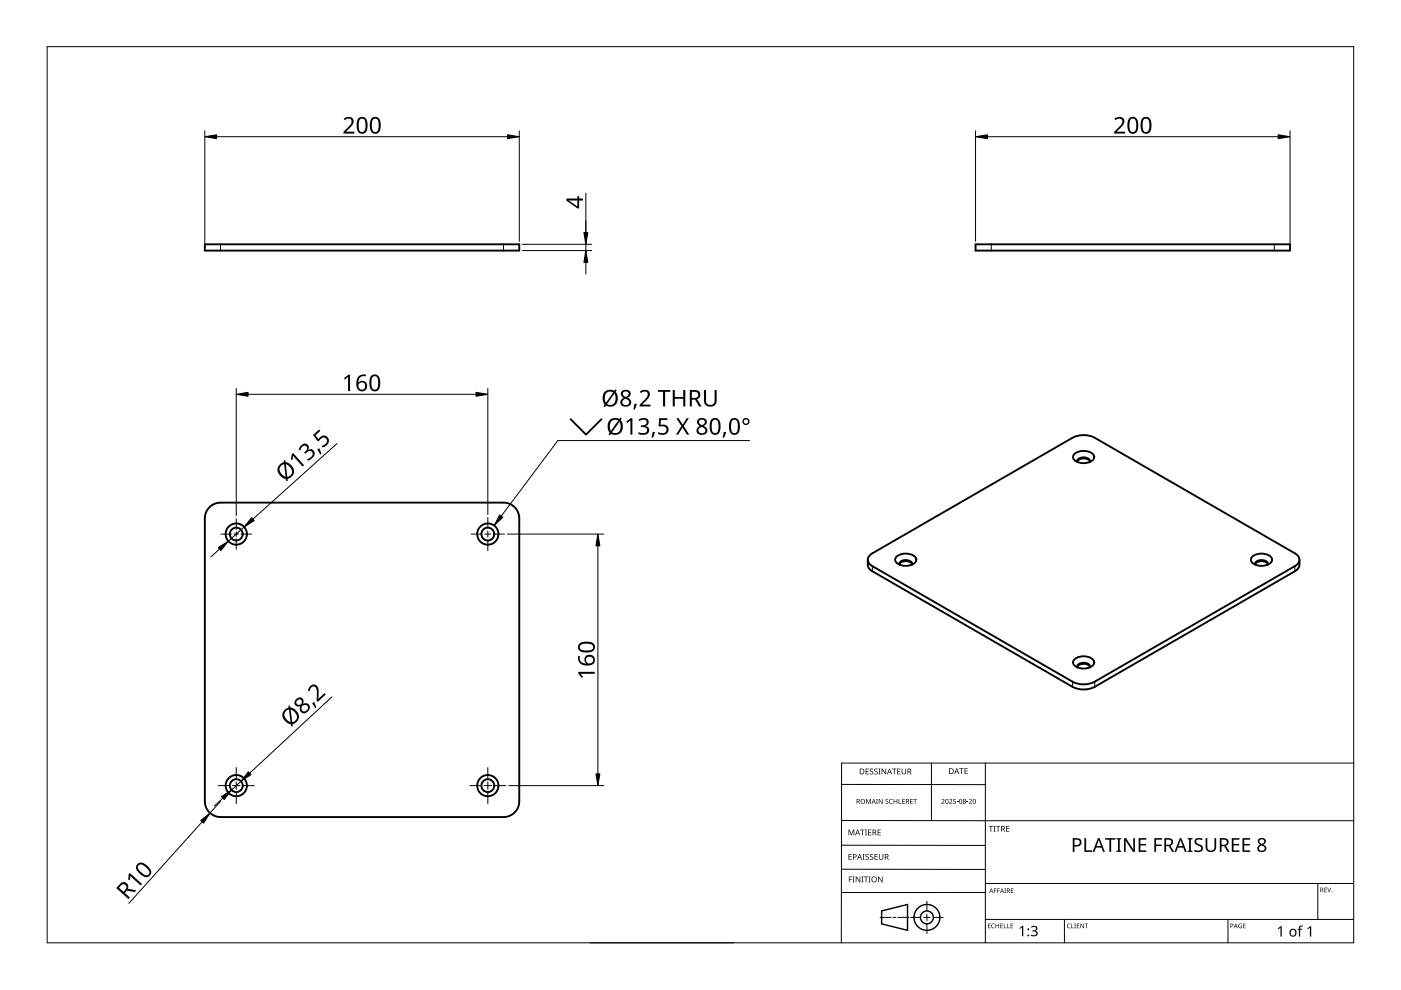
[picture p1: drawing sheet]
<svg xmlns="http://www.w3.org/2000/svg" width="297mm" height="210mm" viewBox="0 0 297 210" stroke-linecap="round" stroke-linejoin="round" font-family="sans-serif">
<path d="M46.8 51.8v1.3M106.8 51.8v1.3M210.2 51.8v1.3M270.2 51.8v1.3M185 120v1.1M274.5 120v1.1M227.4 144.5v1.1M232.1 144.5v1.1" fill="none" stroke="#000" stroke-width=".21"/>
<g fill="none" stroke="#000" stroke-width=".4">
<path d="M43.4 51.8h66.7v1.3h-66.7zM206.8 51.8h66.7v1.3h-66.7zM227.8 96.2a3.1 3.1 0 0 1 4.1 .4 1.4 1.4 0 0 1-1.6 1.6 2.7 2.7 0 0 1-2.7-1l-.1-.3zM228.4 97.9a1.69 1.69 0 0 1 2.7 0M231.1 98v-.1a1.43 1.43 0 0 0-2.2-.8 .66 .66 0 0 0-.5 .9M44.4 107.5a3.3 3.3 0 0 1 2.4-.9h60a3.3 3.3 0 0 1 3.3 3.3v60a3.3 3.3 0 0 1-3.3 3.3h-60a3.3 3.3 0 0 1-3.4-3.3v-60a3.3 3.3 0 0 1 1-2.4zM52.3 113.2a2.25 2.25 0 0 0-3.2-2 2.25 2.25 0 0 0-.5 3.8 2.25 2.25 0 0 0 3.7-1.2v-.6M184 118.7a2 2 0 0 0 1 2.4l42.4 24.5a5.2 5.2 0 0 0 4.7 0l42.4-24.5 .6-.5a2.15 2.15 0 0 0 .4-1.9M184.3 117.8l.7-.5 42.4-24.5a5.2 5.2 0 0 1 4.7 0l42.4 24.5a1.44 1.44 0 0 1 1 1.4 1.44 1.44 0 0 1-1 1.3l-42.4 24.5a5.2 5.2 0 0 1-4.7 0l-42.4-24.5a1.39 1.39 0 0 1-.7-2.2zM190.1 118a3.1 3.1 0 0 1 4.1 .3 1.4 1.4 0 0 1-1.6 1.6 2.7 2.7 0 0 1-2.7-.9l-.1-.3zM190.7 119.7v-.1a1.43 1.43 0 0 1 2.1-.7 .66 .66 0 0 1 .6 .8M193.4 119.6a1.69 1.69 0 0 0-2.7 0"/>
<path d="M265.5 118a3.1 3.1 0 0 1 4.1 .3 1.4 1.4 0 0 1-1.5 1.6 2.7 2.7 0 0 1-2.8-.9l-.1-.3zM266.1 119.7v-.1a1.43 1.43 0 0 1 2.2-.7 .66 .66 0 0 1 .5 .8M268.8 119.6a1.69 1.69 0 0 0-2.7 0M227.8 139.8a3.1 3.1 0 0 1 4.1 .3 1.4 1.4 0 0 1-1.6 1.6 2.7 2.7 0 0 1-2.7-.9l-.1-.4zM228.4 141.5v-.1a1.43 1.43 0 0 1 2.2-.7 .66 .66 0 0 1 .5 .8M231.1 141.4a1.69 1.69 0 0 0-2.7 0M52.3 166.6a2.25 2.25 0 0 1-3.2 2 2.25 2.25 0 0 1-.5-3.8 2.25 2.25 0 0 1 3.7 1.2v.6"/>
<circle cx="50.1" cy="113.2" r="1.37"/>
<circle cx="103.4" cy="113.2" r="2.25"/>
<circle cx="103.4" cy="113.2" r="1.37"/>
<circle cx="50.1" cy="166.6" r="1.37"/>
<circle cx="103.4" cy="166.6" r="2.25"/>
<circle cx="103.4" cy="166.6" r="1.37"/>
</g>
<path d="M10 9.9h277v190h-277z" fill="none" stroke="#000" stroke-width=".21"/>
<g fill="none" stroke="#000" stroke-width=".21">
<path d="M178.4 179.2l30.5 .1M178.4 166.3l30.5 .1M178.5 174h108.6M197.5 161.8v12.2M208.9 161.8v38.1M287 161.8h-108.6v38.1M125.1 199.9h30.5M178.4 184.3h30.5M186.6 194.5h2.4M189.4 194.5h.5M190.4 194.5h2.4M193.1 194.5h2.1"/>
<path d="M195.8 194.5h1.4M196.5 191.1v2M196.5 193.8v1.4M196.5 195.9v2M197.9 194.5h2.1M208.9 189.2h-30.5M208.9 187.3h78.1M208.9 194.9h78.1M225.7 194.9v5M260.4 194.9v5M279.4 187.3v7.6"/>
</g>
<g fill="none" stroke="#000" stroke-width=".3">
<path d="M186.9 193.1l5.5-1.3v5.5l-5.5-1.4z"/>
<circle cx="196.5" cy="194.5" r="1.37"/>
<circle cx="196.5" cy="194.5" r="2.74"/>
</g>
<g fill="#000">
<path d="M179.9 175.9h.2l.4 1 .4-1h.2v1.2h-.1v-1.1l-.4 1.1h-.2l-.4-1.1 .1 1.1h-.2zM182.4 175.9h.9v.1h-.4v1.1h-.1v-1.1h-.4zM183.4 175.9h.4l-.1 .1v1l.1 .1h-.4l.1-.1v-1zM183.6 169.4h.2l.3 .8 .4-.8h.2v1h-.2v-.9l-.4 .9-.4-.9 .1 .9h-.2zM183.5 163h.7v.1h-.5v.4h.5v.1h-.5v.4h.5v.2h-.7zM184.1 175.9h.6v.1h-.5v.4h.5v.1h-.5v.5h.5v.1h-.6zM184.5 163.1l.4-.2 .2 .1v.1a.25 .25 0 0 0-.4-.1 .25 .25 0 0 0 0 .4 .4 .4 0 0 1 .5 .3 .4 .4 0 0 1-.3 .5 .4 .4 0 0 1-.5-.2h.1a.27 .27 0 0 0 .4 .1 .27 .27 0 0 0-.1-.4l-.3-.3zM185.4 163.1l.4-.2 .3 .1-.1 .1a.25 .25 0 0 0-.4-.1 .25 .25 0 0 0 0 .4 .4 .4 0 0 1 .5 .3 .4 .4 0 0 1-.3 .5 .4 .4 0 0 1-.5-.2h.1a.27 .27 0 0 0 .4 .1 .27 .27 0 0 0 0-.4l-.4-.3zM185.8 169.4h.3l-.1 .1v.8l.1 .1h-.3l.1-.1zM186.2 163h.5l-.2 .1v1l.2 .1h-.5l.2-.1v-1zM186.1 175.9h.6v.1h-.5v.4h.5v.1h-.5v.5h.5v.1h-.6zM186.3 169.4h.2l.5 .8v-.8h.1v1h-.1l-.6-.8v.8h-.1z"/>
<path d="M186.9 163h.2l.6 1v-1h.2v1.2h-.2l-.6-1v1h-.2zM187.8 169.5l.3-.1h.2v.2a.25 .25 0 0 0-.3-.1 .25 .25 0 0 0-.1 .3 .25 .25 0 0 0 .3 .1 .32 .32 0 0 1 0 .5 .32 .32 0 0 1-.5-.1 .25 .25 0 0 0 .4 .1 .25 .25 0 0 0 0-.4l-.3-.2zM188.6 169.5l.4-.1h.3l-.1 .2a.41 .41 0 0 0-.6 .3 .41 .41 0 0 0 .6 .4 .48 .48 0 0 1-.6-.1 .48 .48 0 0 1 0-.7zM189.1 163h1v.1h-.4v1.1h-.2v-1.1h-.4zM189.5 169.4h.1v.4h.5v-.4h.1v1h-.1v-.5h-.5v.5h-.1zM190.5 169.4h.2v.9h.4v.1h-.6zM190.2 163h.7v.1h-.5v.4h.5v.1h-.5v.4h.5v.2h-.7zM191.3 169.4h.5v.1h-.4v.3h.4v.1h-.4v.4h.4v.1h-.5zM191.2 163h.1v.8a.32 .32 0 0 0 .3 .3 .32 .32 0 0 0 .4-.4v-.7h.1v.7a.47 .47 0 0 1-.5 .5 .47 .47 0 0 1-.4-.5zM193 169.4h.5v.1h-.4v.3h.4v.1h-.4v.4h.4v.1h-.5zM193.6 169.4h.8v.1h-.3v.9h-.2v-.9h-.3zM199.6 169.5a.37 .37 0 0 1 .6 0 .37 .37 0 0 1-.2 .6l-.2 .2h.5v.1h-.7l.3-.4a.27 .27 0 0 0 .2-.3 .27 .27 0 0 0-.4-.1z"/>
<path d="M201.2 169.5a.37 .37 0 0 1 .6 0 .37 .37 0 0 1-.2 .6l-.2 .2h.5v.1h-.7l.3-.4a.27 .27 0 0 0 .3-.3 .27 .27 0 0 0-.5-.1zM202.1 169.4h.5v.1h-.4v.3a.34 .34 0 0 1 .5 .2 .34 .34 0 0 1-.2 .4 .34 .34 0 0 1-.4-.1 .29 .29 0 0 0 .4 0 .29 .29 0 0 0 0-.4 .29 .29 0 0 0-.4 0zM202.9 170l.3 .1zM203.4 162.9h.9v.1h-.4v1.1h-.1v-1.1h-.4zM204.9 170l.4 .1zM204.5 162.9h.7v.1h-.5v.4h.4v.1h-.4v.5h.5v.1h-.7zM205.4 169.5a.37 .37 0 0 1 .6 0 .37 .37 0 0 1-.2 .6l-.2 .2h.5v.1h-.7l.3-.4a.27 .27 0 0 0 .3-.3 .27 .27 0 0 0-.5-.1zM209.6 175.1h.9v.2h-.3v1h-.2v-1h-.4zM210.6 175.1h.5l-.2 .1v1l.2 .1h-.5l.2-.1v-1zM211.2 175.1h.9v.2h-.4v1h-.2v-1h-.3zM213.3 175.1h.7v.2h-.5v.3h.5v.2h-.5v.4h.5v.1h-.7zM253.4 178a1.38 1.38 0 0 1 1.6-.2l-.1 .3-.4-.1a.55 .55 0 0 0-.9 .3 .55 .55 0 0 0 .7 .7 .88 .88 0 0 1 .7 1.1 .88 .88 0 0 1-1.2 .6l-.6-.2v-.3h.2a.82 .82 0 0 0 1.3-.3l-.2-.4-.4-.2a.88 .88 0 0 1-.7-1.3z"/>
<path d="M255.6 177.7h.4v1.9a.76 .76 0 0 0 .7 .7 .76 .76 0 0 0 .8-.7v-1.9h.4v1.9a1.12 1.12 0 0 1-1.2 1.1 1.12 1.12 0 0 1-1.1-1.1zM180 185.8h.7v.2h-.6v.4h.5v.1h-.5v.6h-.1zM179.9 181.1h.7v.1h-.5v.4h.4v.1h-.4v.5h.5v.1h-.7zM180.8 185.8h.4l-.1 .2v.9l.1 .2h-.4l.1-.2v-.9zM181.4 185.8h.2l.7 1.1v-1.1h.1v1.3h-.2l-.6-1v1h-.2zM182.6 185.8h.5l-.2 .2v.9l.2 .2h-.5l.2-.2v-.9zM182.9 181.1h.4l-.1 .1v1l.1 .1h-.4l.1-.1v-1zM183.2 185.8h.9v.2h-.4v1.1h-.2v-1.1h-.3zM183.5 181.2l.5-.1h.2v.2a.25 .25 0 0 0-.4-.1 .25 .25 0 0 0 0 .4 .4 .4 0 0 1 .4 .3 .4 .4 0 0 1-.2 .4 .4 .4 0 0 1-.5-.2 .27 .27 0 0 0 .5 .1 .27 .27 0 0 0-.1-.4l-.4-.3zM184.2 185.8h.4l-.1 .2v.9l.1 .2h-.4l.1-.2v-.9zM184.5 181.2l.4-.1h.2v.2a.25 .25 0 0 0-.4-.1 .25 .25 0 0 0 0 .4 .4 .4 0 0 1 .5 .3 .4 .4 0 0 1-.3 .4 .4 .4 0 0 1-.5-.2h.1a.27 .27 0 0 0 .4 .1 .27 .27 0 0 0-.1-.4l-.3-.3zM185.4 181.1h.7v.1h-.5v.4h.5v.1h-.5v.5h.5v.1h-.7z"/>
<path d="M186.2 185.8h.1l.7 1.1v-1.1h.1v1.3h-.2l-.6-1v1h-.1zM186.3 181.1h.2v.8a.32 .32 0 0 0 .3 .3 .32 .32 0 0 0 .3-.3v-.8h.2v.8a.47 .47 0 0 1-.5 .4 .47 .47 0 0 1-.5-.4zM209.5 195.8h.5l-.4 .1v.3h.4l-.4 .1v.4l.4 .1h-.5zM210.3 196l.3-.2 .3 .1v.1a.39 .39 0 0 0-.6 .3 .39 .39 0 0 0 .6 .4 .46 .46 0 0 1-.7-.1 .46 .46 0 0 1 .1-.6zM210.7 188.4h.6l-.4 .1v.3h.4l-.4 .1v.4h-.2zM211.4 188.4h.6l-.4 .1v.3h.4l-.4 .1v.4h-.2zM211.1 195.8h.1v.4h.5v-.4h.1v1h-.1v-.5h-.5v.5h-.1zM212.1 195.8h.5l-.4 .1v.3h.4l-.4 .1v.4l.4 .1h-.5zM212.8 195.8h.2v.9l.4 .1h-.6zM212.9 188.4h.4l-.1 .1 .1 .8h-.4l.2-.1zM213.6 195.8h.1v.9l.4 .1h-.5zM214.3 195.8h.5l-.4 .1v.3h.4l-.4 .1v.4l.4 .1h-.5z"/>
<path d="M214.3 188.4h.6l-.5 .1v.3h.4l-.4 .1v.3l.5 .1h-.6zM216.1 196.8l.6-.5h.3v2.2h-.3v-1.9l-.4 .4zM218.6 196.5a.72 .72 0 0 1 .9-.3 .72 .72 0 0 1 .4 .9l-.4 .3a.62 .62 0 0 1 .5 .7 .62 .62 0 0 1-.8 .4l-.6-.1v-.2l.4 .1a.45 .45 0 0 0 .7-.3 .45 .45 0 0 0-.6-.5h-.2v-.2a.46 .46 0 0 0 .6-.1 .46 .46 0 0 0 0-.6l-.8 .1zM226.3 196l.4-.2 .3 .1-.1 .1a.39 .39 0 0 0-.6 .3 .39 .39 0 0 0 .6 .4 .46 .46 0 0 1-.6-.1 .46 .46 0 0 1 0-.6zM227.1 195.8h.2v.9l.4 .1h-.6zM227.8 195.8h.3l-.1 .1 .1 .9h-.3l.1-.1zM228.3 195.8h.5l-.4 .1v.3h.4l-.4 .1v.4l.4 .1h-.5zM229.1 195.8h.1l.5 .8v-.8h.1v1h-.1l-.5-.8v.8h-.1zM229.9 177.7h.4v2.6h1.3v.3h-1.7zM230 195.8h.7l-.3 .1v.9h-.1v-.9zM234.3 177.7h2.2v.3h-.9v2.6h-.4v-2.6h-.9zM236.7 177.7h1v.2l-.3 .1v2.3l.3 .1v.2h-1v-.2l.3-.1v-2.3l-.3-.1z"/>
<path d="M238.3 177.7h.4l1.6 2.4v-2.4h.3v2.9h-.4l-1.6-2.4 .1 2.4h-.4zM241.4 177.7h1.6v.3h-1.2v.9h1.2v.4h-1.2v1h1.2v.3h-1.6zM244.7 177.7h1.7v.3h-1.3v1.1h1.2v.3h-1.2v1.2h-.4zM251.8 177.7h1v.2l-.3 .1v2.3l.3 .1v.2h-1v-.2l.3-.1v-2.3l-.3-.1zM261.2 177.7h1.6v.3h-1.3v.9h1.2v.4h-1.2v1h1.3v.3h-1.6zM262.7 196l.6-.1-.1 .1a.4 .4 0 0 0-.5 .3 .4 .4 0 0 0 .5 .4v-.3l-.2-.1h.3v.5a.53 .53 0 0 1-.7-.1 .53 .53 0 0 1 .1-.7zM263.6 195.8h.5l-.4 .1v.3h.4l-.4 .1v.4l.4 .1h-.5zM263.4 177.7h1.7v.3h-1.3v.9h1.2v.4h-1.2v1h1.3v.3h-1.7zM270.9 196.8l.6-.4h.2v2.2h-.2v-1.9l-.4 .3zM275.5 196.4l.7-.1v.2h-.4l-.1 .2v.2h.4v.2h-.4v1.5h-.3v-1.5h-.3l.3-.2zM277.2 196.8l.6-.4h.2v2.2h-.3v-1.9l-.4 .3zM280.8 188.2h.5l-.4 .1v.3h.4l-.4 .1v.4l.4 .1h-.5z"/>
<path d="M281.4 188.2h.1l.3 .8 .3-.8h.1l-.3 1h-.1z"/>
<path d="M181.6 169.4h.3a.29 .29 0 0 1 .4 .2 .29 .29 0 0 1-.2 .4l.3 .4h-.2l-.2-.4h-.2v.4h-.2zM181.8 169.5v.4h.1a.2 .2 0 0 0 .2-.2 .2 .2 0 0 0-.2-.2z"/>
<path d="M181.8 175.9h.1l.5 1.2h-.2l-.1-.4h-.5l-.2 .4h-.1zM181.8 176l-.2 .6h.4z"/>
<path d="M182.3 163h.4a.61 .61 0 0 1 .6 .6 .61 .61 0 0 1-.7 .6h-.3zM182.4 163.1v.9h.2a.48 .48 0 0 0 .5-.4 .48 .48 0 0 0-.5-.5z"/>
<path d="M182.4 169.9a.51 .51 0 0 1 1 0 .51 .51 0 0 1-1 0zM182.6 169.9a.4 .4 0 0 0 .8 0 .4 .4 0 0 0-.8 0z"/>
<path d="M185 175.9h.3a.35 .35 0 0 1 .5 .2 .35 .35 0 0 1-.3 .5l.4 .5h-.2l-.3-.5h-.2v.5h-.2zM185.2 176v.5h.1a.23 .23 0 0 0 .3-.3 .23 .23 0 0 0-.3-.2z"/>
<path d="M185.2 169.4l.5 1-.3-.3h-.4l-.2 .3zM185.2 169.5l-.1 .5h.3z"/>
<path d="M188.5 163h.2l.4 1.2h-.1l-.2-.4h-.5l-.1 .4h-.2zM188.6 163.1l-.2 .6h.4z"/>
<path d="M192.1 169.4h.3a.29 .29 0 0 1 .3 .2 .29 .29 0 0 1-.2 .4l.3 .4h-.1l-.3-.4h-.2v.4h-.1zM192.2 169.5v.4h.2a.2 .2 0 0 0 .2-.2 .2 .2 0 0 0-.3-.2z"/>
<path d="M192.4 163h.4a.35 .35 0 0 1 .4 .2 .35 .35 0 0 1-.2 .4l.3 .6h-.2l-.3-.5h-.2v.5h-.2zM192.6 163.1v.4h.2a.23 .23 0 0 0 .3-.2 .23 .23 0 0 0-.3-.2z"/>
<path d="M200.5 169.5l.4-.1 .2 .2v.5l-.2 .3h-.3l-.2-.2zM200.6 169.6v.1a.37 .37 0 0 0-.1 .4 .37 .37 0 0 0 .4 .2 .4 .4 0 0 0 .1-.5 .4 .4 0 0 0-.4-.2z"/>
<path d="M201.2 162.9h.4a.61 .61 0 0 1 .6 .6 .61 .61 0 0 1-.6 .6h-.4zM201.4 163v1h.1a.48 .48 0 0 0 .5-.5 .48 .48 0 0 0-.4-.5z"/>
<path d="M202.8 162.9h.1l.5 1.2h-.2l-.1-.4h-.5l-.1 .4h-.2zM202.8 163l-.1 .6h.3z"/>
<path d="M203.5 169.5l.3-.1 .2 .2v.5l-.2 .3h-.3l-.1-.2zM203.5 169.6v.1a.37 .37 0 0 0-.1 .4 .37 .37 0 0 0 .4 .2 .4 .4 0 0 0 .1-.5 .4 .4 0 0 0-.4-.2z"/>
<path d="M204.2 169.5a.29 .29 0 0 1 .5-.1 .29 .29 0 0 1-.1 .5 .29 .29 0 0 1 .1 .4 .29 .29 0 0 1-.4 0 .29 .29 0 0 1 .1-.4zM204.3 170.2a.2 .2 0 0 0 .4 0 .2 .2 0 0 0-.4 0zM204.3 169.7a.17 .17 0 0 0 .3 0 .17 .17 0 0 0-.3 0z"/>
<path d="M206.4 169.5l.3-.1 .2 .2v.5l-.2 .3h-.3l-.1-.2zM206.4 169.6v.1a.37 .37 0 0 0-.1 .4 .37 .37 0 0 0 .4 .2 .4 .4 0 0 0 .2-.5 .4 .4 0 0 0-.5-.2z"/>
<path d="M212.3 175.1h.3a.35 .35 0 0 1 .4 .3 .35 .35 0 0 1-.2 .4l.3 .5h-.2l-.3-.5h-.2v.5h-.1zM212.4 175.2v.5h.2a.23 .23 0 0 0 .3-.2 .23 .23 0 0 0-.3-.3z"/>
<path d="M227.4 177.7h.8a.92 .92 0 0 1 1.1 .9 .92 .92 0 0 1-1.2 .9h-.3v1.1h-.4zM227.8 178v1.2a.73 .73 0 0 0 .8-.1 .73 .73 0 0 0 .3-.8l-.4-.2z"/>
<path d="M246.9 177.7h.8a.84 .84 0 0 1 1 .6 .84 .84 0 0 1-.6 1l.8 1.3h-.4l-.7-1.2h-.6v1.2h-.3zM247.2 178v1.1h.5a.56 .56 0 0 0 .6-.5 .56 .56 0 0 0-.7-.6z"/>
<path d="M258.6 177.7h.8a.84 .84 0 0 1 1.1 .6 .84 .84 0 0 1-.6 1l.8 1.3h-.4l-.7-1.2h-.6v1.2h-.4zM259 178v1.1h.4a.56 .56 0 0 0 .7-.5 .56 .56 0 0 0-.7-.6z"/>
<path d="M266.8 178a.84 .84 0 0 1 1.1-.3 .84 .84 0 0 1 .4 1.1l-.5 .3a.83 .83 0 0 1 .7 1.1 .83 .83 0 0 1-1.2 .4 .79 .79 0 0 1-.7-.7 .79 .79 0 0 1 .6-.8l-.4-.2a.71 .71 0 0 1 0-.9zM266.9 179.9a.6 .6 0 0 0 1.2 0 .6 .6 0 0 0-1.2 0zM267 178.4a.5 .5 0 0 0 1 0 .5 .5 0 0 0-1 0z"/>
<path d="M180.8 181.1h.4a.41 .41 0 0 1 .4 .5 .41 .41 0 0 1-.6 .2v.5h-.2zM181 181.2v.5a.29 .29 0 0 0 .5-.3 .29 .29 0 0 0-.5-.2z"/>
<path d="M182.2 181.1h.1l.5 1.2h-.2l-.1-.4h-.5l-.1 .4h-.2zM182.3 181.2l-.2 .6h.3z"/>
<path d="M184.7 186.5a.61 .61 0 0 1 1.2 0 .61 .61 0 0 1-1.2 0zM184.9 186.5a.45 .45 0 0 0 .9 0 .45 .45 0 0 0-.9 0z"/>
<path d="M187.6 181.1h.3a.35 .35 0 0 1 .5 .2 .35 .35 0 0 1-.3 .4l.4 .6h-.2l-.3-.5h-.3v.5h-.1zM187.7 181.2v.5h.2a.23 .23 0 0 0 .3-.3 .23 .23 0 0 0-.3-.2z"/>
<path d="M210.1 188.4l.5 .9-.2-.3h-.4l-.3 .3zM210.2 188.5l-.2 .4h.3z"/>
<path d="M212.4 188.4l.5 .9-.3-.3h-.3l-.3 .3zM212.4 188.5l-.1 .4h.3z"/>
<path d="M213.5 188.4h.2a.28 .28 0 0 1 .4 .2 .28 .28 0 0 1-.2 .3l.3 .4-.4-.4h-.2v.4h-.1zM213.6 188.5v.3h.1a.19 .19 0 0 0 .3-.2 .19 .19 0 0 0-.3-.1z"/>
<path d="M232.8 177.7h.3l1.2 2.9h-.4l-.4-.9h-1.1l-.4 .9h-.3zM233 178.1l-.5 1.3h.9z"/>
<path d="M250.1 177.7h.4l1.1 2.9h-.4l-.3-.9h-1.2l-.3 .9h-.4zM250.3 178.1l-.5 1.3h1z"/>
<path d="M260.9 195.8h.2a.32 .32 0 0 1 .4 .4 .32 .32 0 0 1-.5 .2v.4h-.1zM261 195.9v.4a.24 .24 0 0 0 .4-.2 .24 .24 0 0 0-.4-.2z"/>
<path d="M262 195.8l.4 1-.2-.3h-.4l-.2 .3zM262 196l-.1 .4h.3z"/>
<path d="M273.6 197.1a.82 .82 0 0 1 1.2 .1 .82 .82 0 0 1-.2 1.2 .82 .82 0 0 1-1.2-.4zM273.8 197.2a.6 .6 0 0 0-.1 .8 .6 .6 0 0 0 .8 .2l.1-.3a.53 .53 0 0 0-.1-.6 .53 .53 0 0 0-.7-.1z"/>
<path d="M279.9 188.2h.3a.28 .28 0 0 1 .3 .2 .28 .28 0 0 1-.1 .3l.2 .5-.3-.4h-.2v.4h-.2zM280.1 188.3v.4h.1a.19 .19 0 0 0 .2-.2 .19 .19 0 0 0-.2-.2z"/>
<circle cx="218" cy="198.3" r=".2"/>
<circle cx="218" cy="197" r=".2"/>
<circle cx="282.4" cy="189.1" r=".09"/>
</g>
<g fill="none" stroke="#000" stroke-width=".21">
<path d="M46.8 113.2h2.3M49.6 113.2h1M50.1 110v2.2M50.1 112.7v1M50.1 114.2v2.3M51.1 113.2h2.2M99.9 113.2h2.3M102.8 113.2h1.3M103.4 109.7v2.3M103.4 112.6v1.3M103.4 114.5v2.3M104.7 113.2h2.3"/>
<path d="M46.3 166.6h2.2M49.3 166.6h1.6M50.1 162.7v2.3M50.1 165.8v1.6M50.1 168.1v2.3M51.7 166.6h2.2M99.6 166.6h2.3M102.6 166.6h1.6M103.4 162.7v2.3M103.4 165.8v1.6M103.4 168.1v2.3M105 166.6h2.3"/>
</g>
<g fill="none" stroke="#000" stroke-width=".21">
<path d="M43.4 27.7v24.8M45.9 29h61.7M110.1 27.7v23.5M206.8 27.7v23.5M209.3 29h61.7M273.5 27.7v24.8M110.7 51.8h14.8M110.7 53.1h14.8M124.2 41v12.1M124.2 55.6v2.5M50.1 82.4v27M52.6 83.6h48.3"/>
<path d="M71.5 94l-17.9 16.1M103.4 82.4v26.7M46.6 116.4l-1.9 1.7M51.8 111.7l-3.4 3M107.6 113.2h20.4M126.8 115.7v48.4M70.4 147.7l-17.5 16.2M42.9 174.2l-15.6 17.3M46.8 169.9l-2.3 2.5M47.3 169.2l-1.9 1.7M51.1 165.6l-2 1.9M107.9 166.6h20.1"/>
</g>
<g fill="#000" stroke="#000" stroke-width=".21">
<path d="M43.4 29l2.5-.4v.8zM107.6 28.6l2.5 .4-2.5 .4zM206.8 29l2.5-.4v.8zM271 28.6l2.5 .4-2.5 .4zM124.2 53.1l.4 2.5h-.8zM123.8 49.3h.8l-.4 2.5zM50.1 83.6l2.5-.4v.8zM100.9 83.2l2.5 .4-2.5 .4zM46.3 116.1l2.1-1.4-1.6 2zM53.3 109.8l.6 .6-2.1 1.3zM126.8 113.2l.4 2.5h-.9zM42.5 174l2-1.6-1.3 2.1z"/>
<path d="M47 168.9l2.1-1.4-1.6 2zM52.6 163.6l.6 .6-2.1 1.4zM126.3 164.1h.9l-.4 2.5z"/>
</g>
<g fill="#000">
<path d="M72.9 25.2a1.16 1.16 0 0 1 1.3-.4 1.16 1.16 0 0 1 .8 1.1l-.3 .7-1.3 1.3h1.7v.4h-2.3v-.3l1.1-1.2a.98 .98 0 0 0 .3-1.6h-.5l-.6 .3zM236.3 25.2a1.16 1.16 0 0 1 1.3-.4 1.16 1.16 0 0 1 .8 1.1l-.3 .7-1.3 1.3h1.7v.4h-2.3v-.3l1.1-1.2a.98 .98 0 0 0 .3-1.6h-.5l-.6 .3zM61.9 96.3l.2-.3 2.4 2.6-.3 .3-2.1-2.3-.1 .9-.3-.1zM63.9 94.4a.88 .88 0 0 1 1.2-.2 .88 .88 0 0 1 .2 1.2 .93 .93 0 0 1 1.3 .2 .93 .93 0 0 1-.2 1.4l-1.1 .7-.2-.3a1.24 1.24 0 0 0 1.1-1.5 .71 .71 0 0 0-1.2 .1l-.3 .2-.2-.3a.81 .81 0 0 0 .6-.6 .81 .81 0 0 0-.3-.8 1.02 1.02 0 0 0-1.1 1l-.4-.1zM67.3 95.3l.4-.3 .4 1.2-.2 .2zM66.4 92.2l1.3-1.1 .2 .3-1 .9 .6 .8a1.17 1.17 0 0 1 1.9-.4 1.17 1.17 0 0 1-.4 1.9l-.6 .3-.2-.3a1.03 1.03 0 0 0 .9-.5 1.03 1.03 0 0 0 0-1.1 .93 .93 0 0 0-1.5 .5h-.2zM72.9 80.2l1-.8h.3v3.5h-.4v-3l-.7 .6zM120.9 88.8h.2l3.2 3.1 3.1-3.1a.19 .19 0 0 1 .2 0 .19 .19 0 0 1 0 .2l-3.3 3.4-3.4-3.4zM132.8 89.4l.9-.7h.4v3.5h-.4v-3.1l-.7 .6zM134.5 85.6l.5 .1-.4 1.1h-.3zM135.4 89a1.25 1.25 0 0 1 1.2-.4 1.25 1.25 0 0 1 .9 .9 .85 .85 0 0 1-.7 .8 .93 .93 0 0 1 .9 1.1 .93 .93 0 0 1-1.1 .8l-1.2-.2v-.4a1.24 1.24 0 0 0 1.8-.3 .71 .71 0 0 0-1-.8h-.3v-.3a.81 .81 0 0 0 .9-.1 .81 .81 0 0 0 .3-.8 1.02 1.02 0 0 0-1.5 0zM135.7 83.1a1.16 1.16 0 0 1 1.3-.5 1.16 1.16 0 0 1 .8 1.2l-.4 .6-1.2 1.4h1.7v.4h-2.3v-.4l1.1-1.1a.98 .98 0 0 0 .3-1.6l-.5-.1-.6 .3z"/>
<path d="M138.4 91.6h.5l-.5 1.2h-.3zM139.8 88.7h1.7v.4h-1.4l-.1 1a1.17 1.17 0 0 1 1.8 .9 1.17 1.17 0 0 1-1.6 1.2l-.7-.2v-.4a1.03 1.03 0 0 0 1.8-.5 .93 .93 0 0 0-1.5-.6l-.2-.2zM139.5 82.7h2.6v.4h-1.1v3.1h-.4v-3.1h-1.1zM142.6 82.7h.5v1.5h1.8v-1.5h.4v3.5h-.4v-1.6h-1.8v1.6h-.5zM143.4 88.7h.5l.8 1.3 .9-1.3h.5l-1.1 1.6 1.1 1.9h-.5l-.9-1.6-.9 1.6h-.5l1.2-1.9zM149.3 82.7h.4v2.3a.9 .9 0 0 0 .9 .8 .9 .9 0 0 0 .9-.9v-2.2h.4v2.2a1.34 1.34 0 0 1-1.3 1.3 1.34 1.34 0 0 1-1.3-1.3zM153.5 91.6h.4l-.4 1.2h-.3zM66.2 149.1l.4-.3 .5 1.2-.3 .2zM65.8 145.5a1.09 1.09 0 0 1 1.3-.2 1.09 1.09 0 0 1 .5 1.3l-.1 1.5 1.3-1.1 .3 .2-1.7 1.6-.3-.3 .1-1.5a.98 .98 0 0 0-.9-1.4l-.4 .3-.2 .6h-.4zM122.6 142.4h3.5v.5l-3-.1 .5 .7-.3 .2-.7-.9zM27.5 185.1l2.6 2.3-.3 .3-2.2-2v.9l-.4-.1 .1-1.1z"/>
<path d="M76.1 25a1.16 1.16 0 0 1 1.3-.1 1.16 1.16 0 0 1 .5 1.3 1.69 1.69 0 0 1-1 2.2 1.27 1.27 0 0 1-1.3-1.6l.1-1zM76.3 25.3a2.16 2.16 0 0 0 .3 2.7 .82 .82 0 0 0 .9-1.1 1.35 1.35 0 0 0-.7-1.8z"/>
<path d="M78.8 25a1.16 1.16 0 0 1 1.4-.1 1.16 1.16 0 0 1 .5 1.3 1.69 1.69 0 0 1-1 2.2 1.27 1.27 0 0 1-1.3-1.6l.1-1.2zM79.1 25.3a2.16 2.16 0 0 0 .3 2.7 .82 .82 0 0 0 .9-1.1 1.35 1.35 0 0 0-.7-1.8z"/>
<path d="M239.5 25a1.16 1.16 0 0 1 1.3-.1 1.16 1.16 0 0 1 .5 1.3 1.69 1.69 0 0 1-1 2.2 1.27 1.27 0 0 1-1.3-1.6l.1-1zM239.7 25.3a2.16 2.16 0 0 0 .3 2.7 .82 .82 0 0 0 .9-1.1 1.35 1.35 0 0 0-.7-1.8z"/>
<path d="M242.3 25a1.16 1.16 0 0 1 1.3-.1 1.16 1.16 0 0 1 .5 1.3 1.69 1.69 0 0 1-1 2.2 1.27 1.27 0 0 1-1.3-1.6l.1-1.2zM242.5 25.3a2.16 2.16 0 0 0 .3 2.7 .82 .82 0 0 0 .9-1.1 1.35 1.35 0 0 0-.7-1.8z"/>
<path d="M120.1 42.1h2.3v-.5h.4v.5h.8v.4h-.8v1.7h-.4l-2.3-1.7zM120.5 42.5l1.9 1.3v-1.3z"/>
<path d="M60.1 97.6h.4v.4a1.81 1.81 0 0 1 1.8 1.5 1.81 1.81 0 0 1-1.1 2h-.2v.4l-.3 .1-.1-.5a1.84 1.84 0 0 1-1.6-1.2 1.84 1.84 0 0 1 .6-2l.6-.3zM60.6 98.4l.3 2.7a1.23 1.23 0 0 0 1-1 1.23 1.23 0 0 0-.7-1.3zM59.6 98.8l-.1 .1a1.34 1.34 0 0 0 .6 2l.5 .2-.4-2.7z"/>
<path d="M76.1 79.8l.5-.3 .5-.1h.5v.4a1.18 1.18 0 0 0-1.6 1.4 1.08 1.08 0 0 1 1.6-.1 1.08 1.08 0 0 1-.1 1.6 1.22 1.22 0 0 1-1.4 .1 1.22 1.22 0 0 1-.6-1.4l.1-.9zM75.9 81.9a.8 .8 0 0 0 1.6 0 .8 .8 0 0 0-1.6 0z"/>
<path d="M78.7 79.6a1.16 1.16 0 0 1 1.4 0 1.16 1.16 0 0 1 .5 1.2 1.69 1.69 0 0 1-1 2.2 1.27 1.27 0 0 1-1.3-1.6l.1-1.2zM79 79.9a2.16 2.16 0 0 0 .3 2.7 .82 .82 0 0 0 .9-1.1 1.35 1.35 0 0 0-.7-1.7z"/>
<path d="M128.2 83.1l.5-.3a1.92 1.92 0 0 1 1.5 .1l.3-.4 .3 .2-.3 .4a1.81 1.81 0 0 1 .3 2.2 1.81 1.81 0 0 1-2.1 .8l-.2-.1-.3 .3-.3-.2 .3-.3a2.31 2.31 0 0 1 0-2.7zM130.3 83.4l-1.6 2.3a1.23 1.23 0 0 0 1.5-.1 1.23 1.23 0 0 0 .3-1.5zM128.6 83.3a1.93 1.93 0 0 0-.1 2.1l1.5-2.2-.8-.2z"/>
<path d="M129.2 89.1l.6-.4a1.92 1.92 0 0 1 1.5 .1l.2-.3 .3 .2-.2 .4a1.81 1.81 0 0 1 .3 2.2 1.81 1.81 0 0 1-2.2 .8l-.2-.1-.2 .3-.3-.2 .3-.3a2.31 2.31 0 0 1-.1-2.7zM131.3 89.4l-1.5 2.2a1.23 1.23 0 0 0 1.4-.1 1.23 1.23 0 0 0 .4-1.4zM129.7 89.3a1.93 1.93 0 0 0-.2 2.1l1.6-2.2-.8-.2z"/>
<path d="M131.8 83a1.03 1.03 0 0 1 1.3-.4 1.03 1.03 0 0 1 .5 1.2l-.5 .5a1 1 0 0 1 .7 1.3 1 1 0 0 1-1.4 .6 .94 .94 0 0 1-.9-.8 .94 .94 0 0 1 .7-1l-.1-.1a.88 .88 0 0 1-.3-1.3zM131.9 85.3a.7 .7 0 0 0 1.4 0 .7 .7 0 0 0-1.4 0zM132.1 83.6a.6 .6 0 0 0 1.2 0 .6 .6 0 0 0-1.2 0z"/>
<path d="M146.3 82.7h.9a1 1 0 0 1 1.2 .7 1 1 0 0 1-.6 1.2l.9 1.6h-.5l-.8-1.5h-.7v1.5h-.4zM146.7 83.1v1.3h.5a.67 .67 0 0 0 .8-.7 .67 .67 0 0 0-.8-.6z"/>
<path d="M147.9 89a1.03 1.03 0 0 1 1.3-.4 1.03 1.03 0 0 1 .6 1.2l-.6 .5a1 1 0 0 1 .7 1.3 1 1 0 0 1-1.3 .6 .94 .94 0 0 1-.9-.9 .94 .94 0 0 1 .7-1l-.2-.1a.88 .88 0 0 1-.3-1.2zM148.1 91.2a.7 .7 0 0 0 1.4 0 .7 .7 0 0 0-1.4 0zM148.2 89.6a.6 .6 0 0 0 1.2 0 .6 .6 0 0 0-1.2 0z"/>
<path d="M150.9 88.9a1.16 1.16 0 0 1 1.3-.1 1.16 1.16 0 0 1 .6 1.2 1.69 1.69 0 0 1-1 2.2 1.27 1.27 0 0 1-1.3-1.6l.1-1.1zM151.2 89.2a2.16 2.16 0 0 0 .2 2.6 .82 .82 0 0 0 .9-1 1.35 1.35 0 0 0-.7-1.8z"/>
<path d="M155 88.9a1.16 1.16 0 0 1 1.3-.1 1.16 1.16 0 0 1 .6 1.2 1.69 1.69 0 0 1-1 2.2 1.27 1.27 0 0 1-1.3-1.6l.1-1.1zM155.3 89.2a2.16 2.16 0 0 0 .2 2.6 .82 .82 0 0 0 .9-1 1.35 1.35 0 0 0-.7-1.8z"/>
<path d="M157.4 89.4a.75 .75 0 0 1 1.5 0 .75 .75 0 0 1-1.5 0zM157.7 89.4a.46 .46 0 0 0 .9 0 .46 .46 0 0 0-.9 0z"/>
<path d="M122.8 136.5a2.6 2.6 0 0 1 3.2 .2 1.22 1.22 0 0 1-.2 1.3 1.22 1.22 0 0 1-1.2 .4 1.53 1.53 0 0 1-2-1.1zM123.1 136.7a.75 .75 0 0 0 0 1 .75 .75 0 0 0 .9 .2h1a.69 .69 0 0 0 .8-.7 .69 .69 0 0 0-.8-.7h-1.3z"/>
<path d="M61.1 149.6h.4v.4a1.81 1.81 0 0 1 1.8 1.5 1.81 1.81 0 0 1-1.1 2h-.2l.1 .4-.4 .1v-.4a1.84 1.84 0 0 1-1.7-1.3 1.84 1.84 0 0 1 .6-2l.6-.3zM61.6 150.4l.4 2.7a1.23 1.23 0 0 0 1-1 1.23 1.23 0 0 0-.8-1.3zM60.7 150.7l-.2 .2a1.34 1.34 0 0 0 .7 2l.4 .2-.3-2.7z"/>
<path d="M62.8 148.2a.87 .87 0 0 1 1.2-.2 .87 .87 0 0 1 .2 1.2 1 1 0 0 1 1.5 .4 1 1 0 0 1-.6 1.4 .94 .94 0 0 1-1.3 0 .94 .94 0 0 1-.1-1.2 .89 .89 0 0 1-1.2-.4 .89 .89 0 0 1 .3-1.2zM63.9 150.2a.7 .7 0 0 0 1.4 0 .7 .7 0 0 0-1.4 0zM62.9 148.9a.58 .58 0 0 0 1.1 0 .58 .58 0 0 0-1.1 0z"/>
<path d="M122.6 139.1h.4a1.18 1.18 0 0 0 1.3 1.6 1.08 1.08 0 0 1-.1-1.6 1.08 1.08 0 0 1 1.6 0 1.22 1.22 0 0 1 .1 1.5 1.22 1.22 0 0 1-1.3 .5 1.63 1.63 0 0 1-2-2zM124.3 140a.76 .76 0 0 0 1.5 0 .76 .76 0 0 0-1.5 0z"/>
<path d="M25.5 187.4a.97 .97 0 0 1 1.3-.2 .97 .97 0 0 1 .3 1.2l1.8 .4-.3 .3-1.7-.3-.4 .5 1 1-.3 .3-2.6-2.3zM25.7 187.7l-.5 .5 1 .9 .3-.4a.65 .65 0 0 0 .2-1 .65 .65 0 0 0-1 0z"/>
<path d="M29.2 183.1a1.58 1.58 0 0 1 2.2 .6 1.2 1.2 0 0 1 .7 1.2 1.2 1.2 0 0 1-.9 1.1 2.59 2.59 0 0 1-2.3-2.3zM29.4 183.5a1.34 1.34 0 0 0 .8 1.7l.3 .2a.69 .69 0 0 0 1 0 .69 .69 0 0 0-.1-1 1.91 1.91 0 0 0-1.9-1z"/>
</g>
<path d="M105.9 109.2l.7 .5-1.8 1.7z" fill="#000" stroke="#000" stroke-width=".21"/>
<path d="M158.9 93.4h-40.6l-13.5 18" fill="none" stroke="#000" stroke-width=".21"/>
</svg>
